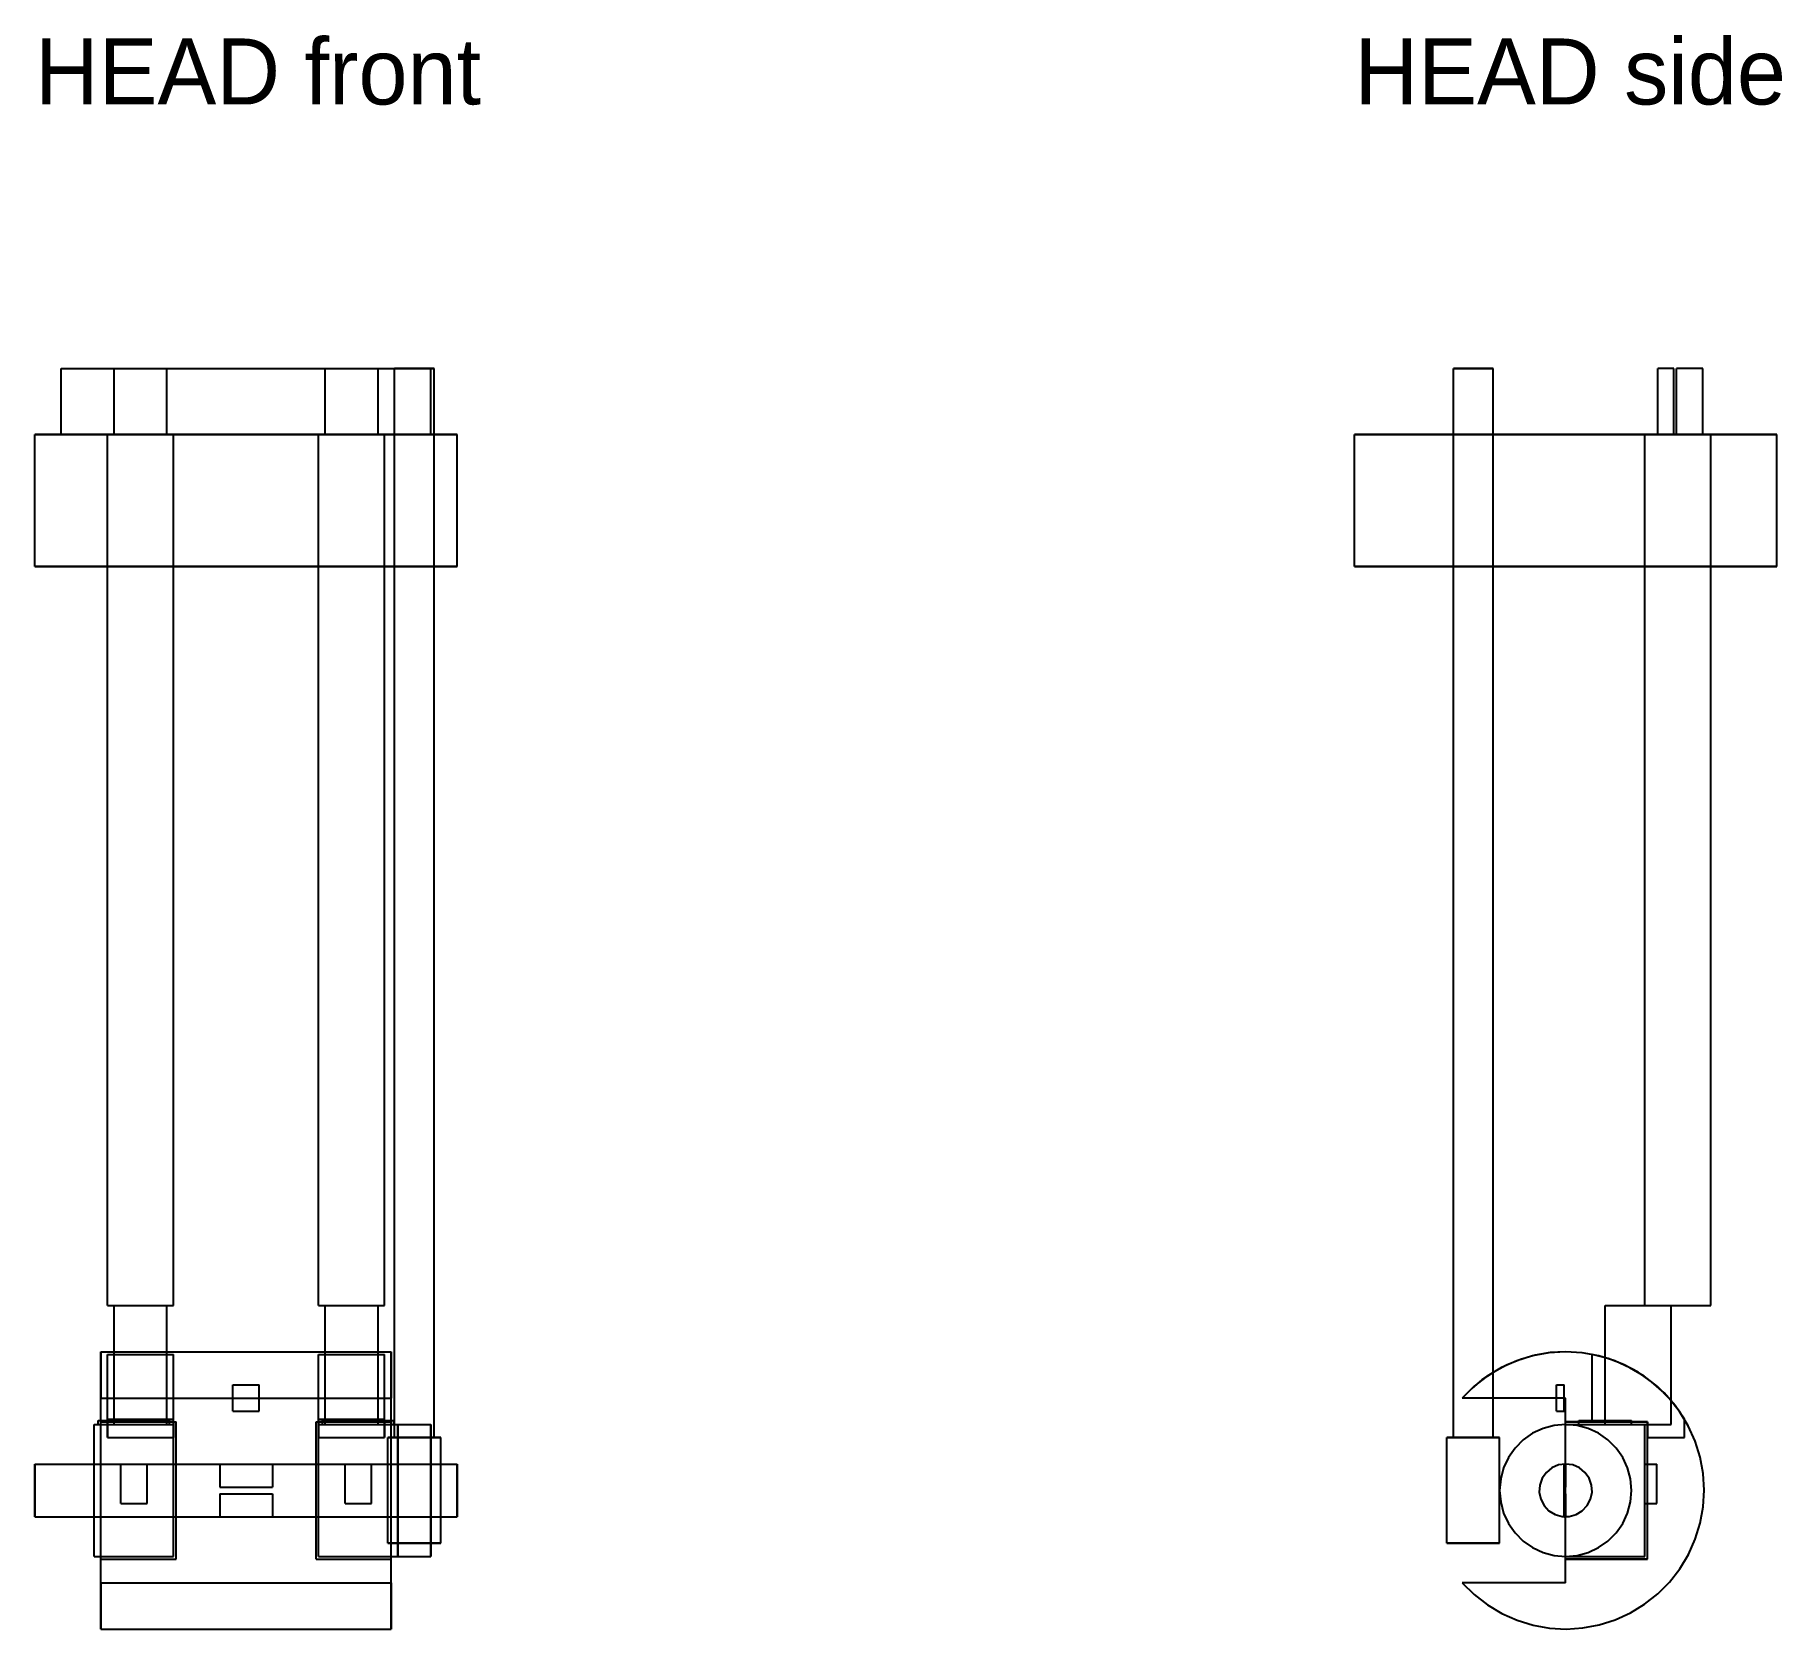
# Model space of a CAD drawing. Header units: metres. Extents: x -50 to 316, y -40 to 1936.
# Drawn here: x 184 to 316.4, y -10.5 to 110.3 of the extents above; entities that cross this region are included whole.
import ezdxf

# ---------------------------------------------------------------- set-up
doc = ezdxf.new("R2010")
doc.units = ezdxf.units.M
for name, color, linetype in [('HIDDEN', 8, 'Continuous'), ('TEXT', 3, 'Continuous'), ('VISIBLE', 7, 'Continuous')]:
    doc.layers.add(name, color=color, linetype=linetype)

msp = doc.modelspace()

# ---------------------------------------------------------------- texts
at = {"layer": 'TEXT'}
for s, p in [('HEAD front', (184, 105)), ('HEAD side', (284, 105))]:
    msp.add_text(s, height=5, dxfattribs=at).set_placement(p)

# ---------------------------------------------------------------- linework, layer by layer
at = {"layer": 'HIDDEN'}
for points in [[(186, 80), (186, 85)], [(186, 85), (214, 85)], [(190, 80), (190, 85)], [(190, 85), (194, 85)], [(190, 85), (194, 85)], [(194, 80), (194, 85)], [(206, 80), (206, 85)], [(206, 85), (210, 85)], [(206, 85), (210, 85)], [(210, 80), (210, 85)], [(214.25, 85), (214.21, 85), (214.1, 85), (213.92, 85), (213.69, 85), (213.4, 85), (213.08, 85), (212.75, 85), (212.42, 85), (212.1, 85), (211.81, 85), (211.58, 85), (211.4, 85), (211.29, 85), (211.25, 85)], [(211.25, 85), (214, 85)], [(214, 80), (214, 85)], [(214, 80), (214, 85)], [(294.5, 85), (294.46, 85), (294.35, 85), (294.17, 85), (293.94, 85), (293.65, 85), (293.33, 85), (293, 85), (292.67, 85), (292.35, 85), (292.06, 85), (291.83, 85), (291.65, 85), (291.54, 85), (291.5, 85)], [(307, 80), (307, 85)], [(308.2, 85), (307, 85)], [(307, 80), (307, 85)], [(308.2, 85), (307, 85)], [(307, 80), (307, 85)], [(308.2, 85), (307, 85)], [(308.2, 80), (308.2, 85)], [(308.2, 80), (308.2, 85)], [(308.2, 80), (308.2, 85)], [(308.4, 80), (308.4, 85)], [(310.4, 85), (308.4, 85)], [(310.4, 80), (310.4, 85)], [(216, 80), (215.6, 80), (214.42, 80), (212.51, 80), (209.98, 80), (206.94, 80), (203.56, 80), (200, 80), (196.44, 80), (193.06, 80), (190.02, 80), (187.49, 80), (185.58, 80), (184.4, 80), (184, 80)], [(186, 80), (214, 80)], [(186, 80), (214, 80)], [(189.5, 70), (189.5, 80)], [(189.5, 14), (189.5, 80)], [(189.5, 80), (194.5, 80)], [(189.5, 80), (194.5, 80)], [(190, 80), (194, 80)], [(190, 80), (194, 80)], [(194.5, 70), (194.5, 80)], [(194.5, 14), (194.5, 80)], [(205.5, 70), (205.5, 80)], [(205.5, 14), (205.5, 80)], [(205.5, 80), (210.5, 80)], [(205.5, 80), (210.5, 80)], [(206, 80), (210, 80)], [(206, 80), (210, 80)], [(210.5, 70), (210.5, 80)], [(210.5, 14), (210.5, 80)], [(211.25, 70), (211.25, 80)], [(214.25, 70), (214.25, 80)], [(316, 80), (315.6, 80), (314.42, 80), (312.51, 80), (309.98, 80), (306.94, 80), (303.56, 80), (300, 80), (296.44, 80), (293.06, 80), (290.02, 80), (287.49, 80), (285.58, 80), (284.4, 80), (284, 80)], [(291.5, 70), (291.5, 80)], [(294.5, 70), (294.5, 80)], [(306, 14), (306, 80)], [(306, 80), (311, 80)], [(306, 14), (306, 80)], [(306, 80), (311, 80)], [(306, 14), (306, 80)], [(306, 80), (311, 80)], [(306, 70), (306, 80)], [(306, 80), (311, 80)], [(307, 80), (308.2, 80)], [(307, 80), (308.2, 80)], [(307, 80), (308.2, 80)], [(307, 80), (308.2, 80)], [(308.4, 80), (308.55, 80), (308.7, 80), (308.85, 80), (308.99, 80), (309.14, 80), (309.28, 80), (309.43, 80), (309.57, 80), (309.71, 80), (309.85, 80), (309.99, 80), (310.13, 80), (310.26, 80), (310.4, 80)], [(308.4, 80), (310.4, 80)], [(311, 14), (311, 80)], [(311, 14), (311, 80)], [(311, 14), (311, 80)], [(311, 70), (311, 80)], [(216, 70), (215.6, 70), (214.42, 70), (212.51, 70), (209.98, 70), (206.94, 70), (203.56, 70), (200, 70), (196.44, 70), (193.06, 70), (190.02, 70), (187.49, 70), (185.58, 70), (184.4, 70), (184, 70)], [(316, 70), (315.6, 70), (314.42, 70), (312.51, 70), (309.98, 70), (306.94, 70), (303.56, 70), (300, 70), (296.44, 70), (293.06, 70), (290.02, 70), (287.49, 70), (285.58, 70), (284.4, 70), (284, 70)], [(189.5, 14), (194.5, 14)], [(190, 5), (190, 14)], [(190, 14), (194, 14)], [(190, 14), (194, 14)], [(194, 5), (194, 14)], [(205.5, 14), (210.5, 14)], [(206, 5), (206, 14)], [(206, 14), (210, 14)], [(206, 14), (210, 14)], [(210, 5), (210, 14)], [(303, 5), (303, 14)], [(303, 14), (308, 14)], [(303, 5), (303, 14)], [(303, 14), (308, 14)], [(303, 5), (303, 14)], [(303, 14), (308, 14)], [(306, 14), (308, 14)], [(306, 14), (311, 14)], [(306, 14), (311, 14)], [(306, 14), (311, 14)], [(308, 5), (308, 14)], [(308, 5), (308, 14)], [(308, 5), (308, 14)], [(189, -10.5), (189, -10.24), (189, -9.46), (189, -8.21), (189, -6.55), (189, -4.56), (189, -2.34), (189, 0), (189, 2.34), (189, 4.56), (189, 6.55), (189, 8.21), (189, 9.46), (189, 10.24), (189, 10.5)], [(189.5, 5.41), (189.5, 5.94), (189.5, 6.44), (189.5, 6.93), (189.5, 7.39), (189.5, 7.82), (189.5, 8.23), (189.5, 8.6), (189.5, 8.95), (189.5, 9.26), (189.5, 9.54), (189.5, 9.78), (189.5, 10), (189.5, 10.17), (189.5, 10.31)], [(189.5, 10.31), (194.5, 10.31)], [(189.5, 5.2), (189.5, 10.31)], [(190, 5), (190, 10.5)], [(194, 5), (194, 10.5)], [(194.5, 5.41), (194.5, 5.94), (194.5, 6.44), (194.5, 6.93), (194.5, 7.39), (194.5, 7.82), (194.5, 8.23), (194.5, 8.6), (194.5, 8.95), (194.5, 9.26), (194.5, 9.54), (194.5, 9.78), (194.5, 10), (194.5, 10.17), (194.5, 10.31)], [(194.5, 5.2), (194.5, 10.31)], [(205.5, 5.41), (205.5, 5.94), (205.5, 6.44), (205.5, 6.93), (205.5, 7.39), (205.5, 7.82), (205.5, 8.23), (205.5, 8.6), (205.5, 8.95), (205.5, 9.26), (205.5, 9.54), (205.5, 9.78), (205.5, 10), (205.5, 10.17), (205.5, 10.31)], [(205.5, 10.31), (210.5, 10.31)], [(205.5, 5.2), (205.5, 10.31)], [(206, 5), (206, 10.5)], [(210, 5), (210, 10.5)], [(210.5, 5.41), (210.5, 5.94), (210.5, 6.44), (210.5, 6.93), (210.5, 7.39), (210.5, 7.82), (210.5, 8.23), (210.5, 8.6), (210.5, 8.95), (210.5, 9.26), (210.5, 9.54), (210.5, 9.78), (210.5, 10), (210.5, 10.17), (210.5, 10.31)], [(210.5, 5.2), (210.5, 10.31)], [(211, -10.5), (211, -10.24), (211, -9.46), (211, -8.21), (211, -6.55), (211, -4.56), (211, -2.34), (211, 0), (211, 2.34), (211, 4.56), (211, 6.55), (211, 8.21), (211, 9.46), (211, 10.24), (211, 10.5)], [(292.17, -7), (293.07, -7.89), (294.07, -8.67), (295.16, -9.32), (296.32, -9.83), (297.53, -10.2), (298.77, -10.43), (300.04, -10.5), (301.3, -10.42), (302.55, -10.19), (303.76, -9.81), (304.91, -9.28), (305.99, -8.62), (306.99, -7.84), (307.88, -6.94), (308.66, -5.94), (309.31, -4.86), (309.83, -3.7), (310.2, -2.49), (310.43, -1.24), (310.5, 0.02), (310.42, 1.28), (310.19, 2.53), (309.81, 3.74), (309.29, 4.89), (308.63, 5.97), (307.85, 6.97), (306.96, 7.87), (305.96, 8.65), (304.87, 9.3), (303.72, 9.82), (302.51, 10.2), (301.26, 10.42), (300, 10.5)], [(300, 10.5), (298.74, 10.42), (297.5, 10.2), (296.3, 9.83), (295.15, 9.31), (294.06, 8.66), (293.07, 7.89), (292.17, 7)], [(309, 5.41), (308.29, 6.44), (307.46, 7.39), (306.52, 8.23), (305.5, 8.95), (304.39, 9.54), (303.22, 10), (302, 10.31)], [(309, 5.41), (308.29, 6.44), (307.46, 7.39), (306.52, 8.23), (305.5, 8.95), (304.39, 9.54), (303.22, 10), (302, 10.31)], [(309, 5.41), (308.29, 6.44), (307.46, 7.39), (306.52, 8.23), (305.5, 8.95), (304.39, 9.54), (303.22, 10), (302, 10.31)], [(309, 5.41), (308.29, 6.44), (307.46, 7.39), (306.52, 8.23), (305.5, 8.95), (304.39, 9.54), (303.22, 10), (302, 10.31)], [(302, 5.2), (302, 10.31)], [(302, 5.2), (302, 10.31)], [(302, 5.2), (302, 10.31)], [(302, 5.2), (302, 10.31)], [(303, 5), (303, 10.06)], [(199, 7), (199, 8)], [(199, 6), (199, 8)], [(199, 8), (201, 8)], [(199, 8), (201, 8)], [(201, 7), (201, 8)], [(201, 6), (201, 8)], [(294.5, 8.94), (293.66, 8.37), (292.89, 7.72), (292.17, 7)], [(299.3, 6), (299.3, 8)], [(299.3, 8), (299.9, 8)], [(299.3, 7), (299.3, 8)], [(299.3, 8), (299.9, 8)], [(299.9, 6), (299.9, 8)], [(299.9, 7), (299.9, 8)], [(189, 7), (211, 7)], [(294.5, 7), (292.17, 7)], [(300, 7), (292.17, 7)], [(300, 5.2), (300, 7)], [(308, 5), (308, 6.8)], [(188.8, 5), (188.8, 5.3)], [(188.8, 5.3), (194.2, 5.3)], [(189, 5.3), (194.2, 5.3)], [(189.5, 5.41), (194.5, 5.41)], [(189.5, 4), (189.5, 5.41)], [(194.2, 5.2), (194.2, 5.3)], [(194.2, 5), (194.2, 5.3)], [(194.5, 4), (194.5, 5.41)], [(199, 6), (201, 6)], [(205.5, 5.41), (210.5, 5.41)], [(205.5, 4), (205.5, 5.41)], [(205.8, 5.2), (205.8, 5.3)], [(205.8, 5), (205.8, 5.3)], [(205.8, 5.3), (211, 5.3)], [(205.8, 5.3), (211.2, 5.3)], [(210.5, 4), (210.5, 5.41)], [(211.2, 5), (211.2, 5.3)], [(299.3, 6), (299.9, 6)], [(301, 5), (301, 5.3)], [(301, 5.3), (305, 5.3)], [(301, 5), (301, 5.3)], [(301, 5.3), (305, 5.3)], [(301, 5), (301, 5.3)], [(301, 5.3), (305, 5.3)], [(305, 5), (305, 5.3)], [(305, 5), (305, 5.3)], [(305, 5), (305, 5.3)], [(309, 4), (309, 5.41)], [(309, 4), (309, 5.41)], [(309, 4), (309, 5.41)], [(309, 4), (309, 5.41)], [(188.5, -2), (188.5, 5)], [(188.5, -5), (188.5, 5)], [(188.5, 5), (194.5, 5)], [(188.8, 5), (194.2, 5)], [(188.8, 5), (194.2, 5)], [(189, -5), (189, 5.2)], [(189, 5.2), (189.5, 5.2)], [(189.5, 5.2), (189.5, 4)], [(194.5, 5.2), (189.5, 5.2)], [(189.5, 4), (194.5, 4)], [(189.5, 4), (194.5, 4)], [(190, 5), (194, 5)], [(190, 5), (194, 5)], [(194.5, 5.2), (194.7, 5.2)], [(194.5, 5), (194.5, 4)], [(194.5, -2), (194.5, 5)], [(194.5, -5), (194.5, 5)], [(194.7, -2), (194.7, 5.2)], [(194.7, -5.2), (194.7, 5.2)], [(205.3, -2), (205.3, 5.2)], [(205.3, 5.2), (205.5, 5.2)], [(205.3, -5.2), (205.3, 5.2)], [(210.5, 5.2), (205.5, 5.2)], [(205.5, 5), (205.5, 4)], [(205.5, -2), (205.5, 5)], [(205.5, -5), (205.5, 5)], [(205.5, 5), (211.5, 5)], [(205.5, 4), (210.5, 4)], [(205.5, 4), (210.5, 4)], [(205.8, 5), (211.2, 5)], [(205.8, 5), (211.2, 5)], [(206, 5), (210, 5)], [(206, 5), (210, 5)], [(210.5, 5.2), (210.5, 4)], [(210.5, 5.2), (211, 5.2)], [(214.75, 4), (214.7, 4), (214.55, 4), (214.31, 4), (214, 4), (213.62, 4), (213.2, 4), (212.75, 4), (212.3, 4), (211.88, 4), (211.5, 4), (211.19, 4), (210.95, 4), (210.8, 4), (210.75, 4)], [(211, -5), (211, 5.2)], [(211.25, 5), (211.5, 5)], [(214.25, 4), (214.21, 4), (214.1, 4), (213.92, 4), (213.69, 4), (213.4, 4), (213.08, 4), (212.75, 4), (212.42, 4), (212.1, 4), (211.81, 4), (211.58, 4), (211.4, 4), (211.29, 4), (211.25, 4)], [(211.25, 4), (211.29, 4), (211.4, 4), (211.58, 4), (211.81, 4), (212.1, 4), (212.42, 4), (212.75, 4), (213.08, 4), (213.4, 4), (213.69, 4), (213.92, 4), (214.1, 4), (214.21, 4), (214.25, 4)], [(211.5, -5), (211.5, 5)], [(211.5, -5), (211.5, 5)], [(211.5, 5), (214, 5)], [(211.5, 5), (211.5, 4.92), (211.5, 4.68), (211.5, 4.3), (211.5, 3.78), (211.5, 3.14), (211.5, 2.4), (211.5, 1.58), (211.5, 0.71), (211.5, -0.18), (211.5, -1.06), (211.5, -1.91), (211.5, -2.7), (211.5, -3.4), (211.5, -4)], [(211.5, -5), (211.5, -4.87), (211.5, -4.5), (211.5, -3.91), (211.5, -3.12), (211.5, -2.17), (211.5, -1.11), (211.5, 0), (211.5, 1.11), (211.5, 2.17), (211.5, 3.12), (211.5, 3.91), (211.5, 4.5), (211.5, 4.87), (211.5, 5)], [(214, 5), (214, 4.92), (214, 4.68), (214, 4.3), (214, 3.78), (214, 3.14), (214, 2.4), (214, 1.58), (214, 0.71), (214, -0.18), (214, -1.06), (214, -1.91), (214, -2.7), (214, -3.4), (214, -4)], [(214, -5), (214, -4.87), (214, -4.5), (214, -3.91), (214, -3.12), (214, -2.17), (214, -1.11), (214, 0), (214, 1.11), (214, 2.17), (214, 3.12), (214, 3.91), (214, 4.5), (214, 4.87), (214, 5)], [(295, 4), (294.95, 4), (294.8, 4), (294.56, 4), (294.25, 4), (293.87, 4), (293.45, 4), (293, 4), (292.55, 4), (292.13, 4), (291.75, 4), (291.44, 4), (291.2, 4), (291.05, 4), (291, 4)], [(294.5, 4), (294.46, 4), (294.35, 4), (294.17, 4), (293.94, 4), (293.65, 4), (293.33, 4), (293, 4), (292.67, 4), (292.35, 4), (292.06, 4), (291.83, 4), (291.65, 4), (291.54, 4), (291.5, 4)], [(291.5, 4), (291.51, 4), (291.54, 4), (291.58, 4), (291.65, 4), (291.73, 4), (291.83, 4), (291.94, 4), (292.06, 4), (292.2, 4), (292.35, 4), (292.5, 4), (292.67, 4), (292.83, 4), (293, 4)], [(293, 4), (293.17, 4), (293.33, 4), (293.5, 4), (293.65, 4), (293.8, 4), (293.94, 4), (294.06, 4), (294.17, 4), (294.27, 4), (294.35, 4), (294.42, 4), (294.46, 4), (294.49, 4), (294.5, 4)], [(300, 5), (299.13, 4.92), (298.29, 4.7), (297.5, 4.33), (296.79, 3.83), (296.17, 3.21), (295.67, 2.5), (295.3, 1.71), (295.08, 0.87), (295, 0), (295.08, -0.87), (295.3, -1.71), (295.67, -2.5), (296.17, -3.21), (296.79, -3.83), (297.5, -4.33), (298.29, -4.7), (299.13, -4.92), (300, -5), (300.87, -4.92), (301.71, -4.7), (302.5, -4.33), (303.21, -3.83), (303.83, -3.21), (304.33, -2.5), (304.7, -1.71), (304.92, -0.87), (305, 0), (304.92, 0.87), (304.7, 1.71), (304.33, 2.5), (303.83, 3.21), (303.21, 3.83), (302.5, 4.33), (301.71, 4.7), (300.87, 4.92), (300, 5)], [(306.2, 5.2), (300, 5.2)], [(300, -5.2), (300, 5.2)], [(300, 5.2), (306.2, 5.2)], [(300, -5), (300, 5)], [(300, -5), (300, 5)], [(300, 5), (306, 5)], [(300, -5), (300, 5)], [(300, 5), (306, 5)], [(300, -5), (300, 5)], [(300, 5), (306, 5)], [(300, -5), (300, 5)], [(305, 5.2), (301, 5.2)], [(301, 5.2), (306.2, 5.2)], [(301, 5), (305, 5)], [(301, 5), (305, 5)], [(301, 5), (305, 5)], [(301, 5), (305, 5)], [(302, 5.2), (306.2, 5.2)], [(302, 5.2), (306.2, 5.2)], [(302, 5.2), (306.2, 5.2)], [(302, 5.2), (306.2, 5.2)], [(303, 5), (308, 5)], [(303, 5), (308, 5)], [(303, 5), (308, 5)], [(303, 5), (306, 5)], [(306, -5), (306, 5)], [(306, -5), (306, 5)], [(306, -5), (306, 5)], [(306.2, -5.2), (306.2, 5.2)], [(306.2, 5.2), (306.2, 4)], [(306.2, 5.2), (306.2, 4)], [(306.2, 5.2), (306.2, 5)], [(306.2, 5.2), (306.2, 4)], [(306.2, 4), (306.2, 5.2)], [(306.2, -5.2), (306.2, 5.2)], [(306.2, 5), (308, 5)], [(306.2, 4), (309, 4)], [(306.2, 4), (309, 4)], [(306.2, 4), (309, 4)], [(306.2, 4), (309, 4)], [(184, -2), (184, -1.95), (184, -1.8), (184, -1.56), (184, -1.25), (184, -0.87), (184, -0.45), (184, 0), (184, 0.45), (184, 0.87), (184, 1.25), (184, 1.56), (184, 1.8), (184, 1.95), (184, 2)], [(189, -2), (189, 2)], [(189, -2), (189, 2)], [(189, 2), (198, 2)], [(189, 2), (198, 2)], [(190.5, -1), (190.5, 2)], [(190.5, -1), (190.5, 2)], [(190.5, 2), (192.5, 2)], [(190.5, 2), (192.5, 2)], [(192.5, -1), (192.5, 2)], [(192.5, -1), (192.5, 2)], [(198, 2), (198, 0.25)], [(198, 2), (198, 0.25)], [(202, 2), (202, 0.25)], [(202, 2), (211, 2)], [(202, 2), (202, 0.25)], [(202, 2), (214.75, 2)], [(207.5, -1), (207.5, 2)], [(207.5, -1), (207.5, 2)], [(207.5, 2), (209.5, 2)], [(207.5, 2), (209.5, 2)], [(209.5, -1), (209.5, 2)], [(209.5, -1), (209.5, 2)], [(210.75, 2), (211, 2)], [(211, -2), (211, 2)], [(211, -2), (211, 2)], [(216, -2), (216, -1.95), (216, -1.8), (216, -1.56), (216, -1.25), (216, -0.87), (216, -0.45), (216, 0), (216, 0.45), (216, 0.87), (216, 1.25), (216, 1.56), (216, 1.8), (216, 1.95), (216, 2)], [(300, 2), (299.46, 1.93), (298.96, 1.71), (298.54, 1.37), (298.22, 0.92), (298.04, 0.41), (298, -0.14), (298.12, -0.67), (298.37, -1.15), (298.74, -1.55), (299.2, -1.83), (299.73, -1.98), (300.27, -1.98), (300.8, -1.83), (301.26, -1.55), (301.63, -1.15), (301.88, -0.67), (302, -0.14), (301.96, 0.41), (301.78, 0.92), (301.46, 1.37), (301.04, 1.71), (300.54, 1.93), (300, 2)], [(299.9, -2), (299.9, 2)], [(299.9, 2), (300, 2)], [(299.9, 2), (299.9, 0.25)], [(299.9, 2), (299.9, 0.25)], [(299.9, -2), (299.9, 2)], [(299.9, 2), (300, 2)], [(299.9, 2), (300, 2)], [(299.9, 2), (300, 2)], [(300, -2), (300, 2)], [(300, 2), (300, 0.25)], [(300, 2), (300, 0.25)], [(300, -2), (300, 2)], [(306, -1), (306, 2)], [(306, 2), (306.9, 2)], [(306, -1), (306, 2)], [(306, 2), (306.9, 2)], [(306, -1), (306, 2)], [(306, 2), (306.9, 2)], [(306, -1), (306, 2)], [(306.2, -1), (306.2, 2)], [(306.2, 2), (306.9, 2)], [(306.9, -1), (306.9, 2)], [(306.9, -1), (306.9, 2)], [(306.9, -1), (306.9, 2)], [(306.9, -1), (306.9, 2)], [(198, 0.25), (202, 0.25)], [(198, 0.25), (202, 0.25)], [(299.9, 0.25), (300, 0.25)], [(299.9, 0.25), (300, 0.25)], [(190.5, -1), (192.5, -1)], [(190.5, -1), (192.5, -1)], [(198, -0.25), (198, -2)], [(198, -0.25), (202, -0.25)], [(198, -0.25), (198, -2)], [(198, -0.25), (202, -0.25)], [(202, -0.25), (202, -2)], [(202, -0.25), (202, -2)], [(207.5, -1), (209.5, -1)], [(207.5, -1), (209.5, -1)], [(299.9, -0.25), (299.9, -2)], [(299.9, -0.25), (299.9, -2)], [(299.9, -0.25), (300, -0.25)], [(299.9, -0.25), (300, -0.25)], [(300, -0.25), (300, -2)], [(300, -0.25), (300, -2)], [(306, -1), (306.9, -1)], [(306, -1), (306.9, -1)], [(306, -1), (306.9, -1)], [(306.2, -1), (306.9, -1)], [(189, -2), (198, -2)], [(189, -2), (198, -2)], [(202, -2), (211, -2)], [(202, -2), (214.75, -2)], [(210.75, -2), (211, -2)], [(299.9, -2), (300, -2)], [(299.9, -2), (300, -2)], [(299.9, -2), (300, -2)], [(299.9, -2), (300, -2)], [(188.5, -5), (194.5, -5)], [(189, -5.2), (194.7, -5.2)], [(205.3, -5.2), (211, -5.2)], [(205.5, -5), (211.5, -5)], [(214.75, -4), (214.7, -4), (214.55, -4), (214.31, -4), (214, -4), (213.62, -4), (213.2, -4), (212.75, -4), (212.3, -4), (211.88, -4), (211.5, -4), (211.19, -4), (210.95, -4), (210.8, -4), (210.75, -4)], [(295, -4), (294.95, -4), (294.8, -4), (294.56, -4), (294.25, -4), (293.87, -4), (293.45, -4), (293, -4), (292.55, -4), (292.13, -4), (291.75, -4), (291.44, -4), (291.2, -4), (291.05, -4), (291, -4)], [(300, -5), (306, -5)], [(300, -5), (306, -5)], [(300, -5), (306, -5)], [(300, -7), (300, -5.2)], [(306.2, -5.2), (300, -5.2)], [(300, -5.2), (306.2, -5.2)], [(300, -5.2), (306.2, -5.2)], [(189, -7), (211, -7)], [(300, -7), (292.17, -7)]]:
    msp.add_lwpolyline(points, dxfattribs=at)
at = {"layer": 'VISIBLE'}
for points in [[(186, 80), (186, 85)], [(186, 85), (190, 85)], [(190, 80), (190, 85)], [(190, 85), (194, 85)], [(194, 80), (194, 85)], [(194, 85), (206, 85)], [(206, 80), (206, 85)], [(206, 85), (210, 85)], [(210, 80), (210, 85)], [(210, 85), (211.25, 85)], [(211.25, 85), (211.29, 85), (211.4, 85), (211.58, 85), (211.81, 85), (212.1, 85), (212.42, 85), (212.75, 85), (213.08, 85), (213.4, 85), (213.69, 85), (213.92, 85), (214.1, 85), (214.21, 85), (214.25, 85)], [(211.25, 80), (211.25, 85)], [(214.25, 80), (214.25, 85)], [(291.5, 85), (291.51, 85), (291.54, 85), (291.58, 85), (291.65, 85), (291.73, 85), (291.83, 85), (291.94, 85), (292.06, 85), (292.2, 85), (292.35, 85), (292.5, 85), (292.67, 85), (292.83, 85), (293, 85)], [(291.5, 80), (291.5, 85)], [(293, 85), (293.17, 85), (293.33, 85), (293.5, 85), (293.65, 85), (293.8, 85), (293.94, 85), (294.06, 85), (294.17, 85), (294.27, 85), (294.35, 85), (294.42, 85), (294.46, 85), (294.49, 85), (294.5, 85)], [(294.5, 80), (294.5, 85)], [(307, 80), (307, 85)], [(308.2, 85), (307, 85)], [(308.2, 80), (308.2, 85)], [(308.4, 80), (308.4, 85)], [(310.4, 85), (308.4, 85)], [(310.4, 80), (310.4, 85)], [(184, 80), (184.4, 80), (185.58, 80), (187.49, 80), (190.02, 80), (193.06, 80), (196.44, 80), (200, 80), (203.56, 80), (206.94, 80), (209.98, 80), (212.51, 80), (214.42, 80), (215.6, 80), (216, 80)], [(184, 70), (184, 80)], [(216, 70), (216, 80)], [(284, 80), (284.1, 80), (284.4, 80), (284.9, 80), (285.58, 80), (286.45, 80), (287.49, 80), (288.69, 80), (290.02, 80), (291.49, 80), (293.06, 80), (294.72, 80), (296.44, 80), (298.21, 80), (300, 80)], [(284, 70), (284, 80)], [(300, 80), (300.63, 80), (301.26, 80), (301.89, 80), (302.52, 80), (303.14, 80), (303.75, 80), (304.37, 80), (304.97, 80), (305.57, 80), (306.15, 80), (306.73, 80), (307.3, 80), (307.86, 80), (308.4, 80)], [(308.4, 80), (310.4, 80)], [(310.4, 80), (311.13, 80), (311.82, 80), (312.46, 80), (313.05, 80), (313.6, 80), (314.09, 80), (314.53, 80), (314.92, 80), (315.25, 80), (315.52, 80), (315.73, 80), (315.88, 80), (315.97, 80), (316, 80)], [(316, 70), (316, 80)], [(184, 70), (184.4, 70), (185.58, 70), (187.49, 70), (190.02, 70), (193.06, 70), (196.44, 70), (200, 70), (203.56, 70), (206.94, 70), (209.98, 70), (212.51, 70), (214.42, 70), (215.6, 70), (216, 70)], [(189.5, 14), (189.5, 70)], [(194.5, 14), (194.5, 70)], [(205.5, 14), (205.5, 70)], [(210.5, 14), (210.5, 70)], [(211.25, 4), (211.25, 70)], [(214.25, 4), (214.25, 70)], [(284, 70), (284.1, 70), (284.4, 70), (284.9, 70), (285.58, 70), (286.45, 70), (287.49, 70), (288.69, 70), (290.02, 70), (291.49, 70), (293.06, 70), (294.72, 70), (296.44, 70), (298.21, 70), (300, 70)], [(291.5, 4), (291.5, 70)], [(294.5, 4), (294.5, 70)], [(300, 70), (301.79, 70), (303.56, 70), (305.28, 70), (306.94, 70), (308.51, 70), (309.98, 70), (311.31, 70), (312.51, 70), (313.55, 70), (314.42, 70), (315.1, 70), (315.6, 70), (315.9, 70), (316, 70)], [(306, 14), (306, 70)], [(311, 14), (311, 70)], [(189.5, 14), (190, 14)], [(190, 10.5), (190, 14)], [(190, 14), (194, 14)], [(194, 10.5), (194, 14)], [(194, 14), (194.5, 14)], [(205.5, 14), (206, 14)], [(206, 10.5), (206, 14)], [(206, 14), (210, 14)], [(210, 10.5), (210, 14)], [(210, 14), (210.5, 14)], [(303, 10.06), (303, 14)], [(303, 14), (306, 14)], [(306, 14), (311, 14)], [(308, 6.8), (308, 14)], [(189, 10.5), (211, 10.5)], [(189, 10.5), (189, 10.48), (189, 10.42), (189, 10.33), (189, 10.2), (189, 10.03), (189, 9.83), (189, 9.59), (189, 9.31), (189, 9), (189, 8.66), (189, 8.29), (189, 7.89), (189, 7.46), (189, 7)], [(211, 10.5), (211, 10.48), (211, 10.42), (211, 10.33), (211, 10.2), (211, 10.03), (211, 9.83), (211, 9.59), (211, 9.31), (211, 9), (211, 8.66), (211, 8.29), (211, 7.89), (211, 7.46), (211, 7)], [(292.17, -7), (293.07, -7.89), (294.07, -8.67), (295.16, -9.32), (296.32, -9.83), (297.53, -10.2), (298.77, -10.43), (300.04, -10.5), (301.3, -10.42), (302.55, -10.19), (303.76, -9.81), (304.91, -9.28), (305.99, -8.62), (306.99, -7.84), (307.88, -6.94), (308.66, -5.94), (309.31, -4.86), (309.83, -3.7), (310.2, -2.49), (310.43, -1.24), (310.5, 0.02), (310.42, 1.28), (310.19, 2.53), (309.81, 3.74), (309.29, 4.89), (308.63, 5.97), (307.85, 6.97), (306.96, 7.87), (305.96, 8.65), (304.87, 9.3), (303.72, 9.82), (302.51, 10.2), (301.26, 10.42), (300, 10.5)], [(300, 10.5), (298.84, 10.44), (297.7, 10.25), (296.59, 9.93), (295.52, 9.5), (294.5, 8.94)], [(189, 7), (211, 7)], [(189, 5.2), (189, 7)], [(199, 6), (199, 7)], [(201, 6), (201, 7)], [(211, 5.2), (211, 7)], [(300, 7), (294.5, 7)], [(299.3, 6), (299.3, 7)], [(299.9, 6), (299.9, 7)], [(300, 5.2), (300, 7)], [(188.8, 5), (188.8, 5.3)], [(188.8, 5.3), (189, 5.3)], [(199, 6), (201, 6)], [(211, 5.3), (211.2, 5.3)], [(211.2, 5), (211.2, 5.3)], [(299.3, 6), (299.9, 6)], [(301, 5), (301, 5.3)], [(301, 5.3), (305, 5.3)], [(305, 5), (305, 5.3)], [(188.5, 5), (194.5, 5)], [(189, 5.2), (194.7, 5.2)], [(194.2, 5), (194.2, 5.2)], [(194.5, 5.2), (194.5, 5)], [(205.3, 5.2), (211, 5.2)], [(205.5, 5.2), (205.5, 5)], [(205.5, 5), (211.25, 5)], [(205.8, 5), (205.8, 5.2)], [(210.75, 4), (210.8, 4), (210.95, 4), (211.19, 4), (211.5, 4), (211.88, 4), (212.3, 4), (212.75, 4), (213.2, 4), (213.62, 4), (214, 4), (214.31, 4), (214.55, 4), (214.7, 4), (214.75, 4)], [(210.75, -4), (210.75, 4)], [(214.75, -4), (214.75, 4)], [(291, 4), (291.01, 4), (291.05, 4), (291.11, 4), (291.2, 4), (291.31, 4), (291.44, 4), (291.59, 4), (291.75, 4), (291.94, 4), (292.13, 4), (292.34, 4), (292.55, 4), (292.78, 4), (293, 4)], [(291, -4), (291, 4)], [(293, 4), (293.22, 4), (293.45, 4), (293.66, 4), (293.87, 4), (294.06, 4), (294.25, 4), (294.41, 4), (294.56, 4), (294.69, 4), (294.8, 4), (294.89, 4), (294.95, 4), (294.99, 4), (295, 4)], [(300, 5), (299.13, 4.92), (298.29, 4.7), (297.5, 4.33), (296.79, 3.83), (296.17, 3.21), (295.67, 2.5), (295.3, 1.71), (295.08, 0.87), (295, 0), (295.08, -0.87), (295.3, -1.71), (295.67, -2.5), (296.17, -3.21), (296.79, -3.83), (297.5, -4.33), (298.29, -4.7), (299.13, -4.92), (300, -5), (300.87, -4.92), (301.71, -4.7), (302.5, -4.33), (303.21, -3.83), (303.83, -3.21), (304.33, -2.5), (304.7, -1.71), (304.92, -0.87), (305, 0), (304.92, 0.87), (304.7, 1.71), (304.33, 2.5), (303.83, 3.21), (303.21, 3.83), (302.5, 4.33), (301.71, 4.7), (300.87, 4.92), (300, 5)], [(295, -4), (295, 4)], [(301, 5.2), (300, 5.2)], [(300, 5), (300, 5.2)], [(300, 5.2), (301, 5.2)], [(300, 5), (306, 5)], [(306.2, 5.2), (305, 5.2)], [(306, -5), (306, 5)], [(306, 5), (306.2, 5)], [(306.2, -5.2), (306.2, 5.2)], [(306.2, 5), (306.2, 4)], [(306.2, 2), (306.2, 4)], [(184, 2), (189, 2)], [(184, 2), (184, 1.95), (184, 1.8), (184, 1.56), (184, 1.25), (184, 0.87), (184, 0.45), (184, 0), (184, -0.45), (184, -0.87), (184, -1.25), (184, -1.56), (184, -1.8), (184, -1.95), (184, -2)], [(189, 2), (198, 2)], [(198, 2), (202, 2)], [(202, 2), (210.75, 2)], [(214.75, 2), (216, 2)], [(216, 2), (216, 1.95), (216, 1.8), (216, 1.56), (216, 1.25), (216, 0.87), (216, 0.45), (216, 0), (216, -0.45), (216, -0.87), (216, -1.25), (216, -1.56), (216, -1.8), (216, -1.95), (216, -2)], [(300, 2), (299.46, 1.93), (298.96, 1.71), (298.54, 1.37), (298.22, 0.92), (298.04, 0.41), (298, -0.14), (298.12, -0.67), (298.37, -1.15), (298.74, -1.55), (299.2, -1.83), (299.73, -1.98), (300.27, -1.98), (300.8, -1.83), (301.26, -1.55), (301.63, -1.15), (301.88, -0.67), (302, -0.14), (301.96, 0.41), (301.78, 0.92), (301.46, 1.37), (301.04, 1.71), (300.54, 1.93), (300, 2)], [(306, 2), (306.2, 2)], [(306, -1), (306.2, -1)], [(306.2, -5.2), (306.2, -1)], [(184, -2), (189, -2)], [(188.5, -5), (188.5, -2)], [(189, -2), (198, -2)], [(194.5, -5), (194.5, -2)], [(194.7, -5.2), (194.7, -2)], [(198, -2), (202, -2)], [(202, -2), (210.75, -2)], [(205.3, -5.2), (205.3, -2)], [(205.5, -5), (205.5, -2)], [(214.75, -2), (216, -2)], [(188.5, -5), (194.5, -5)], [(189, -5.2), (189, -5)], [(189, -7), (189, -5.2)], [(189, -5.2), (194.7, -5.2)], [(205.3, -5.2), (211, -5.2)], [(205.5, -5), (211.5, -5)], [(210.75, -4), (210.8, -4), (210.95, -4), (211.19, -4), (211.5, -4), (211.88, -4), (212.3, -4), (212.75, -4), (213.2, -4), (213.62, -4), (214, -4), (214.31, -4), (214.55, -4), (214.7, -4), (214.75, -4)], [(211, -5.2), (211, -5)], [(211, -7), (211, -5.2)], [(211.5, -4), (211.5, -4.13), (211.5, -4.26), (211.5, -4.37), (211.5, -4.48), (211.5, -4.58), (211.5, -4.67), (211.5, -4.74), (211.5, -4.81), (211.5, -4.87), (211.5, -4.92), (211.5, -4.95), (211.5, -4.98), (211.5, -4.99), (211.5, -5)], [(211.5, -5), (214, -5)], [(214, -4), (214, -4.13), (214, -4.26), (214, -4.37), (214, -4.48), (214, -4.58), (214, -4.67), (214, -4.74), (214, -4.81), (214, -4.87), (214, -4.92), (214, -4.95), (214, -4.98), (214, -4.99), (214, -5)], [(291, -4), (291.01, -4), (291.05, -4), (291.11, -4), (291.2, -4), (291.31, -4), (291.44, -4), (291.59, -4), (291.75, -4), (291.94, -4), (292.13, -4), (292.34, -4), (292.55, -4), (292.78, -4), (293, -4)], [(293, -4), (293.22, -4), (293.45, -4), (293.66, -4), (293.87, -4), (294.06, -4), (294.25, -4), (294.41, -4), (294.56, -4), (294.69, -4), (294.8, -4), (294.89, -4), (294.95, -4), (294.99, -4), (295, -4)], [(300, -5.2), (300, -5)], [(300, -5), (306, -5)], [(300, -7), (300, -5.2)], [(306.2, -5.2), (300, -5.2)], [(189, -7), (189, -7.46), (189, -7.89), (189, -8.29), (189, -8.66), (189, -9), (189, -9.31), (189, -9.59), (189, -9.83), (189, -10.03), (189, -10.2), (189, -10.33), (189, -10.42), (189, -10.48), (189, -10.5)], [(189, -7), (211, -7)], [(211, -7), (211, -7.46), (211, -7.89), (211, -8.29), (211, -8.66), (211, -9), (211, -9.31), (211, -9.59), (211, -9.83), (211, -10.03), (211, -10.2), (211, -10.33), (211, -10.42), (211, -10.48), (211, -10.5)], [(300, -7), (292.17, -7)], [(189, -10.5), (211, -10.5)]]:
    msp.add_lwpolyline(points, dxfattribs=at)

msp.set_redraw_order([(e.dxf.handle, doc.entitydb.next_handle()) for e in msp.query("TEXT MTEXT ATTDEF DIMENSION ARC_DIMENSION")])  # texts and dimensions are drawn at this point

doc.saveas('drawing.dxf')
